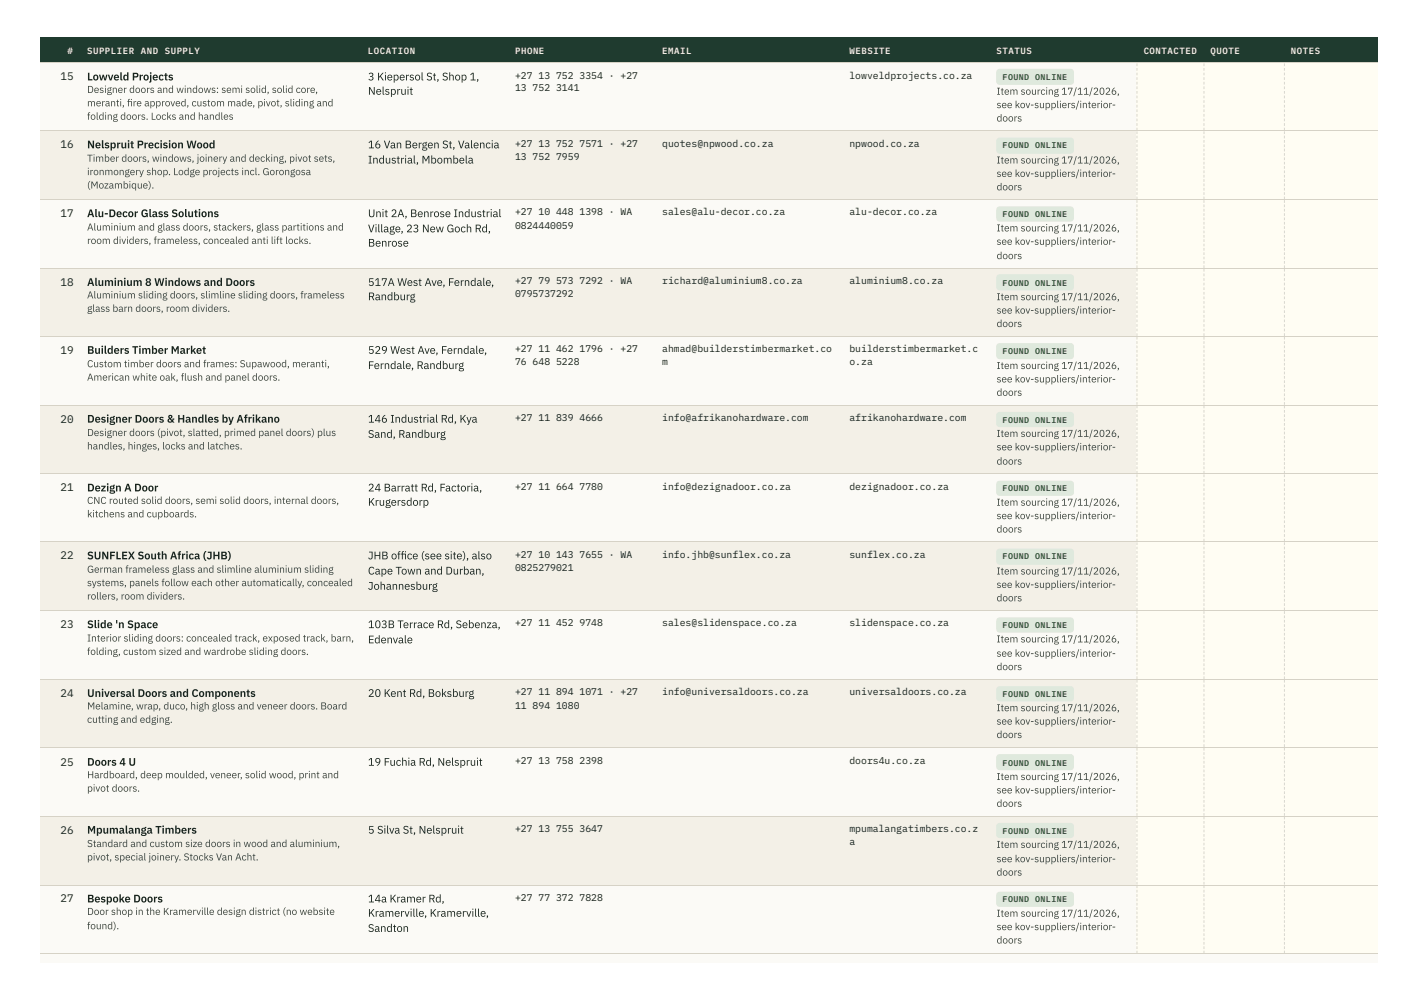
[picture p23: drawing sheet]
<svg xmlns="http://www.w3.org/2000/svg" width="420mm" height="297mm" viewBox="0 0 420 297" stroke-linecap="round" stroke-linejoin="round" font-family="sans-serif">
<defs><g id="words">
<g font-size="3.2" fill="#17231d">
<text x="17.9" y="23.8">15</text>
<text x="25.8" y="23.8">Lowveld Projects</text>
<text x="109" y="23.8">3 Kiepersol St, Shop 1,</text>
<text x="109" y="28">Nelspruit</text>
<text x="17.9" y="43.9">16</text>
<text x="25.8" y="43.9">Nelspruit Precision Wood</text>
<text x="109" y="43.9">16 Van Bergen St, Valencia</text>
<text x="109" y="48.4">Industrial, Mbombela</text>
<text x="17.9" y="64.3">17</text>
<text x="25.8" y="64.3">Alu-Decor Glass Solutions</text>
<text x="109" y="64.3">Unit 2A, Benrose Industrial</text>
<text x="109" y="68.8">Village, 23 New Goch Rd,</text>
<text x="109" y="73">Benrose</text>
<text x="17.9" y="84.7">18</text>
<text x="25.8" y="84.7">Aluminium 8 Windows and Doors</text>
<text x="109" y="84.7">517A West Ave, Ferndale,</text>
<text x="109" y="88.9">Randburg</text>
<text x="17.9" y="104.8">19</text>
<text x="25.8" y="104.8">Builders Timber Market</text>
<text x="109" y="104.8">529 West Ave, Ferndale,</text>
<text x="109" y="109.3">Ferndale, Randburg</text>
<text x="17.9" y="125.1">20</text>
<text x="25.8" y="125.1">Designer Doors &amp; Handles by Afrikano</text>
<text x="109" y="125.1">146 Industrial Rd, Kya</text>
<text x="109" y="129.6">Sand, Randburg</text>
<text x="17.9" y="145.5">21</text>
<text x="25.8" y="145.5">Dezign A Door</text>
<text x="109" y="145.5">24 Barratt Rd, Factoria,</text>
<text x="109" y="149.8">Krugersdorp</text>
<text x="17.9" y="165.6">22</text>
<text x="25.8" y="165.6">SUNFLEX South Africa (JHB)</text>
<text x="109" y="165.6">JHB offce (see site), also</text>
<text x="118.6" y="165.6">i</text>
<text x="109" y="170.1">Cape Town and Durban,</text>
<text x="109" y="174.6">Johannesburg</text>
<text x="17.9" y="186">23</text>
<text x="25.8" y="186">Slide 'n Space</text>
<text x="109" y="186">103B Terrace Rd, Sebenza,</text>
<text x="109" y="190.5">Edenvale</text>
<text x="17.9" y="206.4">24</text>
<text x="25.8" y="206.4">Universal Doors and Components</text>
<text x="109" y="206.4">20 Kent Rd, Boksburg</text>
<text x="17.9" y="226.7">25</text>
<text x="25.8" y="226.7">Doors 4 U</text>
<text x="109" y="226.7">19 Fuchia Rd, Nelspruit</text>
<text x="17.9" y="246.9">26</text>
<text x="25.8" y="246.9">Mpumalanga Timbers</text>
<text x="109" y="246.9">5 Silva St, Nelspruit</text>
<text x="17.9" y="267.2">27</text>
<text x="25.8" y="267.2">Bespoke Doors</text>
<text x="109" y="267.2">14a Kramer Rd,</text>
<text x="109" y="271.5">Kramerville, Kramerville,</text>
<text x="109" y="276">Sandton</text>
</g>
<g font-size="3" fill="#3d4540">
<text x="25.8" y="27.5">Designer doors and windows: semi solid, solid core,</text>
<text x="295.1" y="28">Item sourcing 17/11/2026,</text>
<text x="25.8" y="31.5">meranti, fre approved, custom made, pivot, sliding and</text>
<text x="25.8" y="35.5">folding doors. Locks and handles</text>
<text x="37.6" y="31.5">i</text>
<text x="295.1" y="32">see kov-suppliers/interior-</text>
<text x="295.1" y="36">doors</text>
<text x="25.8" y="47.9">Timber doors, windows, joinery and decking, pivot sets,</text>
<text x="25.8" y="51.9">ironmongery shop. Lodge projects incl. Gorongosa</text>
<text x="295.1" y="48.4">Item sourcing 17/11/2026,</text>
<text x="295.1" y="52.4">see kov-suppliers/interior-</text>
<text x="25.8" y="55.8">(Mozambique).</text>
<text x="295.1" y="56.4">doors</text>
<text x="25.8" y="68.3">Aluminium and glass doors, stackers, glass partitions and</text>
<text x="295.1" y="68.5">Item sourcing 17/11/2026,</text>
<text x="25.8" y="72.2">room dividers, frameless, concealed anti lift locks.</text>
<text x="295.1" y="72.5">see kov-suppliers/interior-</text>
<text x="295.1" y="76.7">doors</text>
<text x="25.8" y="88.4">Aluminium sliding doors, slimline sliding doors, frameless</text>
<text x="295.1" y="88.9">Item sourcing 17/11/2026,</text>
<text x="25.8" y="92.3">glass barn doors, room dividers.</text>
<text x="295.1" y="92.9">see kov-suppliers/interior-</text>
<text x="295.1" y="96.8">doors</text>
<text x="25.8" y="108.7">Custom timber doors and frames: Supawood, meranti,</text>
<text x="25.8" y="112.7">American white oak, flush and panel doors.</text>
<text x="295.1" y="109.3">Item sourcing 17/11/2026,</text>
<text x="295.1" y="113.2">see kov-suppliers/interior-</text>
<text x="295.1" y="117.2">doors</text>
<text x="25.8" y="129.1">Designer doors (pivot, slatted, primed panel doors) plus</text>
<text x="295.1" y="129.4">Item sourcing 17/11/2026,</text>
<text x="25.8" y="133.1">handles, hinges, locks and latches.</text>
<text x="295.1" y="133.4">see kov-suppliers/interior-</text>
<text x="295.1" y="137.6">doors</text>
<text x="25.8" y="149.2">CNC routed solid doors, semi solid doors, internal doors,</text>
<text x="295.1" y="149.8">Item sourcing 17/11/2026,</text>
<text x="25.8" y="153.2">kitchens and cupboards.</text>
<text x="295.1" y="153.7">see kov-suppliers/interior-</text>
<text x="295.1" y="157.7">doors</text>
<text x="25.8" y="169.6">German frameless glass and slimline aluminium sliding</text>
<text x="25.8" y="173.6">systems, panels follow each other automatically, concealed</text>
<text x="295.1" y="170.1">Item sourcing 17/11/2026,</text>
<text x="25.8" y="177.5">rollers, room dividers.</text>
<text x="295.1" y="174.1">see kov-suppliers/interior-</text>
<text x="295.1" y="178.1">doors</text>
<text x="25.8" y="190">Interior sliding doors: concealed track, exposed track, barn,</text>
<text x="295.1" y="190.2">Item sourcing 17/11/2026,</text>
<text x="25.8" y="193.9">folding, custom sized and wardrobe sliding doors.</text>
<text x="295.1" y="194.5">see kov-suppliers/interior-</text>
<text x="295.1" y="198.4">doors</text>
<text x="25.8" y="210.1">Melamine, wrap, duco, high gloss and veneer doors. Board</text>
<text x="25.8" y="214">cutting and edging.</text>
<text x="295.1" y="210.6">Item sourcing 17/11/2026,</text>
<text x="295.1" y="214.6">see kov-suppliers/interior-</text>
<text x="295.1" y="218.5">doors</text>
<text x="25.8" y="230.5">Hardboard, deep moulded, veneer, solid wood, print and</text>
<text x="295.1" y="231">Item sourcing 17/11/2026,</text>
<text x="25.8" y="234.4">pivot doors.</text>
<text x="295.1" y="235">see kov-suppliers/interior-</text>
<text x="295.1" y="238.9">doors</text>
<text x="25.8" y="250.8">Standard and custom size doors in wood and aluminium,</text>
<text x="295.1" y="251.1">Item sourcing 17/11/2026,</text>
<text x="25.8" y="254.8">pivot, special joinery. Stocks Van Acht.</text>
<text x="295.1" y="255.3">see kov-suppliers/interior-</text>
<text x="295.1" y="259.3">doors</text>
<text x="25.8" y="270.9">Door shop in the Kramerville design district (no website</text>
<text x="25.8" y="275.2">found).</text>
<text x="295.1" y="271.5">Item sourcing 17/11/2026,</text>
<text x="295.1" y="275.4">see kov-suppliers/interior-</text>
<text x="295.1" y="279.4">doors</text>
</g>
<g font-size="2.9" fill="#17231d">
<text x="152.5" y="23.3">+27</text>
<text x="159.5" y="23.3">13</text>
<text x="164.7" y="23.3">752</text>
<text x="171.6" y="23.3">3354 · +27</text>
<text x="251.5" y="23.3">lowveldprojects.co.za</text>
<text x="152.5" y="27">13</text>
<text x="157.7" y="27">752</text>
<text x="164.7" y="27">3141</text>
<text x="152.5" y="43.4">+27</text>
<text x="152.5" y="47.4">13</text>
<text x="157.7" y="47.4">752</text>
<text x="159.5" y="43.4">13</text>
<text x="164.7" y="43.4">752</text>
<text x="164.7" y="47.4">7959</text>
<text x="171.6" y="43.4">7571 · +27</text>
<text x="196.1" y="43.4">quotes@npwood.co.za</text>
<text x="251.5" y="43.4">npwood.co.za</text>
<text x="152.5" y="63.8">+27</text>
<text x="159.5" y="63.8">10</text>
<text x="164.7" y="63.8">448</text>
<text x="171.6" y="63.8">1398 · WA</text>
<text x="196.1" y="63.8">sales@alu-decor.co.za</text>
<text x="251.5" y="63.8">alu-decor.co.za</text>
<text x="152.5" y="67.7">0824440059</text>
<text x="152.5" y="84.1">+27</text>
<text x="152.5" y="87.8">0795737292</text>
<text x="159.5" y="84.1">79</text>
<text x="164.7" y="84.1">573</text>
<text x="171.6" y="84.1">7292 · WA</text>
<text x="196.1" y="84.1">richard@aluminium8.co.za</text>
<text x="251.5" y="84.1">aluminium8.co.za</text>
<text x="152.5" y="104.2">+27</text>
<text x="159.5" y="104.2">11</text>
<text x="164.7" y="104.2">462</text>
<text x="171.6" y="104.2">1796 · +27</text>
<text x="196.1" y="104.2">ahmad@builderstimbermarket.co</text>
<text x="251.5" y="104.2">builderstimbermarket.c</text>
<text x="152.5" y="108.2">76</text>
<text x="157.7" y="108.2">648</text>
<text x="164.7" y="108.2">5228</text>
<text x="196.1" y="108.2">m</text>
<text x="251.5" y="108.2">o.za</text>
<text x="152.5" y="124.6">+27</text>
<text x="159.5" y="124.6">11</text>
<text x="164.7" y="124.6">839</text>
<text x="171.6" y="124.6">4666</text>
<text x="196.1" y="124.6">info@afrikanohardware.com</text>
<text x="251.5" y="124.6">afrikanohardware.com</text>
<text x="152.5" y="145">+27</text>
<text x="159.5" y="145">11</text>
<text x="164.7" y="145">664</text>
<text x="171.6" y="145">7780</text>
<text x="196.1" y="145">info@dezignadoor.co.za</text>
<text x="251.5" y="145">dezignadoor.co.za</text>
<text x="152.5" y="165.1">+27</text>
<text x="159.5" y="165.1">10</text>
<text x="164.7" y="165.1">143</text>
<text x="171.6" y="165.1">7655 · WA</text>
<text x="196.1" y="165.1">info.jhb@sunflex.co.za</text>
<text x="251.5" y="165.1">sunflex.co.za</text>
<text x="152.5" y="169.1">0825279021</text>
<text x="152.5" y="185.5">+27</text>
<text x="159.5" y="185.5">11</text>
<text x="164.7" y="185.5">452</text>
<text x="171.6" y="185.5">9748</text>
<text x="196.1" y="185.5">sales@slidenspace.co.za</text>
<text x="251.5" y="185.5">slidenspace.co.za</text>
<text x="152.5" y="205.8">+27</text>
<text x="152.5" y="209.8">11</text>
<text x="157.7" y="209.8">894</text>
<text x="159.5" y="205.8">11</text>
<text x="164.7" y="205.8">894</text>
<text x="164.7" y="209.8">1080</text>
<text x="171.6" y="205.8">1071 · +27</text>
<text x="196.1" y="205.8">info@universaldoors.co.za</text>
<text x="251.5" y="205.8">universaldoors.co.za</text>
<text x="152.5" y="226.2">+27</text>
<text x="159.5" y="226.2">13</text>
<text x="164.7" y="226.2">758</text>
<text x="171.6" y="226.2">2398</text>
<text x="251.5" y="226.2">doors4u.co.za</text>
<text x="152.5" y="246.3">+27</text>
<text x="159.5" y="246.3">13</text>
<text x="164.7" y="246.3">755</text>
<text x="171.6" y="246.3">3647</text>
<text x="251.5" y="246.3">mpumalangatimbers.co.z</text>
<text x="251.5" y="250.3">a</text>
<text x="152.5" y="266.7">+27</text>
<text x="159.5" y="266.7">77</text>
<text x="164.7" y="266.7">372</text>
<text x="171.6" y="266.7">7828</text>
</g>
<g font-size="2.7" fill="#f3efe4">
<text x="20" y="15.9">#</text>
<text x="25.8" y="15.9">SUPPLIER</text>
<text x="41.7" y="15.9">AND</text>
<text x="48.8" y="15.9">SUPPLY</text>
<text x="109" y="15.9">LOCATION</text>
<text x="152.5" y="15.9">PHONE</text>
<text x="196.1" y="15.9">EMAIL</text>
<text x="251.5" y="15.9">WEBSITE</text>
<text x="295.1" y="15.9">STATUS</text>
<text x="338.7" y="15.9">CONTACTED</text>
<text x="358.5" y="15.9">QUOTE</text>
<text x="382.2" y="15.9">NOTES</text>
</g>
<g font-size="2.5" fill="#2c5a33">
<text x="296.9" y="23.8">FOUND</text>
<text x="306.5" y="23.8">ONLINE</text>
<text x="296.9" y="43.9">FOUND</text>
<text x="306.5" y="43.9">ONLINE</text>
<text x="296.9" y="64.3">FOUND</text>
<text x="306.5" y="64.3">ONLINE</text>
<text x="296.9" y="84.7">FOUND</text>
<text x="306.5" y="84.7">ONLINE</text>
<text x="296.9" y="104.8">FOUND</text>
<text x="306.5" y="104.8">ONLINE</text>
<text x="296.9" y="125.1">FOUND</text>
<text x="306.5" y="125.1">ONLINE</text>
<text x="296.9" y="145.5">FOUND</text>
<text x="306.5" y="145.5">ONLINE</text>
<text x="296.9" y="165.6">FOUND</text>
<text x="306.5" y="165.6">ONLINE</text>
<text x="296.9" y="186">FOUND</text>
<text x="306.5" y="186">ONLINE</text>
<text x="296.9" y="206.4">FOUND</text>
<text x="306.5" y="206.4">ONLINE</text>
<text x="296.9" y="226.7">FOUND</text>
<text x="306.5" y="226.7">ONLINE</text>
<text x="296.9" y="246.9">FOUND</text>
<text x="306.5" y="246.9">ONLINE</text>
<text x="296.9" y="267.2">FOUND</text>
<text x="306.5" y="267.2">ONLINE</text>
</g>
</g></defs>
<path d="M11.9 11.1h396.1v274.1h-396.1z" fill="#fbfaf6"/>
<g fill="#1f3b2f">
<path d="M11.9 11.1h11.9v7.4h-11.9z"/>
<path d="M23.8 11.1h83.1v7.4h-83.1z"/>
<path d="M106.9 11.1h43.6v7.4h-43.6z"/>
<path d="M150.5 11.1h43.7v7.4h-43.7z"/>
<path d="M194.2 11.1h55.3v7.4h-55.3z"/>
<path d="M249.5 11.1h43.7v7.4h-43.7z"/>
<path d="M293.2 11.1h43.3v7.4h-43.3z"/>
<path d="M336.5 11.1h19.9v7.4h-19.9z"/>
<path d="M356.4 11.1h23.8v7.4h-23.8z"/>
<path d="M380.2 11.1h27.8v7.4h-27.8z"/>
</g>
<g fill="#fffdf3">
<path d="M336.5 18.5h19.9v20.4h-19.9z"/>
<path d="M356.4 18.5h23.8v20.4h-23.8z"/>
<path d="M380.2 18.5h27.8v20.4h-27.8z"/>
</g>
<g fill="#f3f0e7">
<path d="M11.9 38.9h11.9v20.1h-11.9z"/>
<path d="M23.8 38.9h83.1v20.1h-83.1z"/>
<path d="M106.9 38.9h43.6v20.1h-43.6z"/>
<path d="M150.5 38.9h43.7v20.1h-43.7z"/>
<path d="M194.2 38.9h55.3v20.1h-55.3z"/>
<path d="M249.5 38.9h43.7v20.1h-43.7z"/>
<path d="M293.2 38.9h43.3v20.1h-43.3z"/>
</g>
<g fill="#fffdf3">
<path d="M336.5 38.9h19.9v20.1h-19.9z"/>
<path d="M356.4 38.9h23.8v20.1h-23.8z"/>
<path d="M380.2 38.9h27.8v20.1h-27.8z"/>
<path d="M336.5 59h19.9v20.4h-19.9z"/>
<path d="M356.4 59h23.8v20.4h-23.8z"/>
<path d="M380.2 59h27.8v20.4h-27.8z"/>
</g>
<g fill="#f3f0e7">
<path d="M11.9 79.4h11.9v20.3h-11.9z"/>
<path d="M23.8 79.4h83.1v20.3h-83.1z"/>
<path d="M106.9 79.4h43.6v20.3h-43.6z"/>
<path d="M150.5 79.4h43.7v20.3h-43.7z"/>
<path d="M194.2 79.4h55.3v20.3h-55.3z"/>
<path d="M249.5 79.4h43.7v20.3h-43.7z"/>
<path d="M293.2 79.4h43.3v20.3h-43.3z"/>
</g>
<g fill="#fffdf3">
<path d="M336.5 79.4h19.9v20.3h-19.9z"/>
<path d="M356.4 79.4h23.8v20.3h-23.8z"/>
<path d="M380.2 79.4h27.8v20.3h-27.8z"/>
<path d="M336.5 99.7h19.9v20.4h-19.9z"/>
<path d="M356.4 99.7h23.8v20.4h-23.8z"/>
<path d="M380.2 99.7h27.8v20.4h-27.8z"/>
</g>
<g fill="#f3f0e7">
<path d="M11.9 120.1h11.9v20.1h-11.9z"/>
<path d="M23.8 120.1h83.1v20.1h-83.1z"/>
<path d="M106.9 120.1h43.6v20.1h-43.6z"/>
<path d="M150.5 120.1h43.7v20.1h-43.7z"/>
<path d="M194.2 120.1h55.3v20.1h-55.3z"/>
<path d="M249.5 120.1h43.7v20.1h-43.7z"/>
<path d="M293.2 120.1h43.3v20.1h-43.3z"/>
</g>
<g fill="#fffdf3">
<path d="M336.5 120.1h19.9v20.1h-19.9z"/>
<path d="M356.4 120.1h23.8v20.1h-23.8z"/>
<path d="M380.2 120.1h27.8v20.1h-27.8z"/>
<path d="M336.5 140.2h19.9v20.4h-19.9z"/>
<path d="M356.4 140.2h23.8v20.4h-23.8z"/>
<path d="M380.2 140.2h27.8v20.4h-27.8z"/>
</g>
<g fill="#f3f0e7">
<path d="M11.9 160.6h11.9v20.4h-11.9z"/>
<path d="M23.8 160.6h83.1v20.4h-83.1z"/>
<path d="M106.9 160.6h43.6v20.4h-43.6z"/>
<path d="M150.5 160.6h43.7v20.4h-43.7z"/>
<path d="M194.2 160.6h55.3v20.4h-55.3z"/>
<path d="M249.5 160.6h43.7v20.4h-43.7z"/>
<path d="M293.2 160.6h43.3v20.4h-43.3z"/>
</g>
<g fill="#fffdf3">
<path d="M336.5 160.6h19.9v20.4h-19.9z"/>
<path d="M356.4 160.6h23.8v20.4h-23.8z"/>
<path d="M380.2 160.6h27.8v20.4h-27.8z"/>
<path d="M336.5 181h19.9v20.1h-19.9z"/>
<path d="M356.4 181h23.8v20.1h-23.8z"/>
<path d="M380.2 181h27.8v20.1h-27.8z"/>
</g>
<g fill="#f3f0e7">
<path d="M11.9 201.1h11.9v20.4h-11.9z"/>
<path d="M23.8 201.1h83.1v20.4h-83.1z"/>
<path d="M106.9 201.1h43.6v20.4h-43.6z"/>
<path d="M150.5 201.1h43.7v20.4h-43.7z"/>
<path d="M194.2 201.1h55.3v20.4h-55.3z"/>
<path d="M249.5 201.1h43.7v20.4h-43.7z"/>
<path d="M293.2 201.1h43.3v20.4h-43.3z"/>
</g>
<g fill="#fffdf3">
<path d="M336.5 201.1h19.9v20.4h-19.9z"/>
<path d="M356.4 201.1h23.8v20.4h-23.8z"/>
<path d="M380.2 201.1h27.8v20.4h-27.8z"/>
<path d="M336.5 221.5h19.9v20.3h-19.9z"/>
<path d="M356.4 221.5h23.8v20.3h-23.8z"/>
<path d="M380.2 221.5h27.8v20.3h-27.8z"/>
</g>
<g fill="#f3f0e7">
<path d="M11.9 241.8h11.9v20.1h-11.9z"/>
<path d="M23.8 241.8h83.1v20.1h-83.1z"/>
<path d="M106.9 241.8h43.6v20.1h-43.6z"/>
<path d="M150.5 241.8h43.7v20.1h-43.7z"/>
<path d="M194.2 241.8h55.3v20.1h-55.3z"/>
<path d="M249.5 241.8h43.7v20.1h-43.7z"/>
<path d="M293.2 241.8h43.3v20.1h-43.3z"/>
</g>
<g fill="#fffdf3">
<path d="M336.5 241.8h19.9v20.1h-19.9z"/>
<path d="M356.4 241.8h23.8v20.1h-23.8z"/>
<path d="M380.2 241.8h27.8v20.1h-27.8z"/>
<path d="M336.5 261.9h19.9v20.4h-19.9z"/>
<path d="M356.4 261.9h23.8v20.4h-23.8z"/>
<path d="M380.2 261.9h27.8v20.4h-27.8z"/>
</g>
<path d="M11.9 18.7h324.9" fill="none" stroke="#d6d2c6" stroke-width=".3"/>
<path d="M336.5 18.8h.3v.8h-.3zM336.5 20.1h.3v.8h-.3zM336.5 21.5h.3v.8h-.3zM336.5 22.9h.3v.8h-.3zM336.5 24.2h.3v.8h-.3zM336.5 25.6h.3v.8h-.3zM336.5 26.9h.3v.8h-.3zM336.5 28.3h.3v.8h-.3zM336.5 29.7h.3v.8h-.3zM336.5 31h.3v.8h-.3zM336.5 32.4h.3v.8h-.3zM336.5 33.8h.3v.7h-.3zM336.5 35.1h.3v.8h-.3zM336.5 36.5h.3v.8h-.3zM336.5 37.8h.3v.8h-.3z" fill="#d6d2c6"/>
<path d="M336.8 18.7h19.9" fill="none" stroke="#d6d2c6" stroke-width=".3"/>
<path d="M356.4 18.8h.3v.8h-.3zM356.4 20.1h.3v.8h-.3zM356.4 21.5h.3v.8h-.3zM356.4 22.9h.3v.8h-.3zM356.4 24.2h.3v.8h-.3zM356.4 25.6h.3v.8h-.3zM356.4 26.9h.3v.8h-.3zM356.4 28.3h.3v.8h-.3zM356.4 29.7h.3v.8h-.3zM356.4 31h.3v.8h-.3zM356.4 32.4h.3v.8h-.3zM356.4 33.8h.3v.7h-.3zM356.4 35.1h.3v.8h-.3zM356.4 36.5h.3v.8h-.3zM356.4 37.8h.3v.8h-.3z" fill="#d6d2c6"/>
<path d="M356.7 18.7h23.8" fill="none" stroke="#d6d2c6" stroke-width=".3"/>
<path d="M380.2 18.8h.3v.8h-.3zM380.2 20.1h.3v.8h-.3zM380.2 21.5h.3v.8h-.3zM380.2 22.9h.3v.8h-.3zM380.2 24.2h.3v.8h-.3zM380.2 25.6h.3v.8h-.3zM380.2 26.9h.3v.8h-.3zM380.2 28.3h.3v.8h-.3zM380.2 29.7h.3v.8h-.3zM380.2 31h.3v.8h-.3zM380.2 32.4h.3v.8h-.3zM380.2 33.8h.3v.7h-.3zM380.2 35.1h.3v.8h-.3zM380.2 36.5h.3v.8h-.3zM380.2 37.8h.3v.8h-.3z" fill="#d6d2c6"/>
<path d="M380.5 18.7h27.5M11.9 38.8h324.9" fill="none" stroke="#d6d2c6" stroke-width=".3"/>
<path d="M336.5 38.9h.3v.8h-.3zM336.5 40.2h.3v.8h-.3zM336.5 41.5h.3v.8h-.3zM336.5 42.8h.3v.8h-.3zM336.5 44h.3v.8h-.3zM336.5 45.3h.3v.8h-.3zM336.5 46.6h.3v.8h-.3zM336.5 47.9h.3v.8h-.3zM336.5 49.2h.3v.8h-.3zM336.5 50.5h.3v.8h-.3zM336.5 51.8h.3v.8h-.3zM336.5 53.1h.3v.8h-.3zM336.5 54.3h.3v.8h-.3zM336.5 55.6h.3v.8h-.3zM336.5 56.9h.3v.8h-.3zM336.5 58.2h.3v.8h-.3z" fill="#d6d2c6"/>
<path d="M336.8 38.8h19.9" fill="none" stroke="#d6d2c6" stroke-width=".3"/>
<path d="M356.4 38.9h.3v.8h-.3zM356.4 40.2h.3v.8h-.3zM356.4 41.5h.3v.8h-.3zM356.4 42.8h.3v.8h-.3zM356.4 44h.3v.8h-.3zM356.4 45.3h.3v.8h-.3zM356.4 46.6h.3v.8h-.3zM356.4 47.9h.3v.8h-.3zM356.4 49.2h.3v.8h-.3zM356.4 50.5h.3v.8h-.3zM356.4 51.8h.3v.8h-.3zM356.4 53.1h.3v.8h-.3zM356.4 54.3h.3v.8h-.3zM356.4 55.6h.3v.8h-.3zM356.4 56.9h.3v.8h-.3zM356.4 58.2h.3v.8h-.3z" fill="#d6d2c6"/>
<path d="M356.7 38.8h23.8" fill="none" stroke="#d6d2c6" stroke-width=".3"/>
<path d="M380.2 38.9h.3v.8h-.3zM380.2 40.2h.3v.8h-.3zM380.2 41.5h.3v.8h-.3zM380.2 42.8h.3v.8h-.3zM380.2 44h.3v.8h-.3zM380.2 45.3h.3v.8h-.3zM380.2 46.6h.3v.8h-.3zM380.2 47.9h.3v.8h-.3zM380.2 49.2h.3v.8h-.3zM380.2 50.5h.3v.8h-.3zM380.2 51.8h.3v.8h-.3zM380.2 53.1h.3v.8h-.3zM380.2 54.3h.3v.8h-.3zM380.2 55.6h.3v.8h-.3zM380.2 56.9h.3v.8h-.3zM380.2 58.2h.3v.8h-.3z" fill="#d6d2c6"/>
<path d="M380.5 38.8h27.5M11.9 59.1h324.9" fill="none" stroke="#d6d2c6" stroke-width=".3"/>
<path d="M336.5 59.3h.3v.8h-.3zM336.5 60.6h.3v.7h-.3zM336.5 61.8h.3v.8h-.3zM336.5 63.1h.3v.8h-.3zM336.5 64.4h.3v.8h-.3zM336.5 65.7h.3v.8h-.3zM336.5 67h.3v.8h-.3zM336.5 68.3h.3v.8h-.3zM336.5 69.6h.3v.8h-.3zM336.5 70.9h.3v.7h-.3zM336.5 72.1h.3v.8h-.3zM336.5 73.4h.3v.8h-.3zM336.5 74.7h.3v.8h-.3zM336.5 76h.3v.8h-.3zM336.5 77.3h.3v.8h-.3zM336.5 78.6h.3v.8h-.3z" fill="#d6d2c6"/>
<path d="M336.8 59.1h19.9" fill="none" stroke="#d6d2c6" stroke-width=".3"/>
<path d="M356.4 59.3h.3v.8h-.3zM356.4 60.6h.3v.7h-.3zM356.4 61.8h.3v.8h-.3zM356.4 63.1h.3v.8h-.3zM356.4 64.4h.3v.8h-.3zM356.4 65.7h.3v.8h-.3zM356.4 67h.3v.8h-.3zM356.4 68.3h.3v.8h-.3zM356.4 69.6h.3v.8h-.3zM356.4 70.9h.3v.7h-.3zM356.4 72.1h.3v.8h-.3zM356.4 73.4h.3v.8h-.3zM356.4 74.7h.3v.8h-.3zM356.4 76h.3v.8h-.3zM356.4 77.3h.3v.8h-.3zM356.4 78.6h.3v.8h-.3z" fill="#d6d2c6"/>
<path d="M356.7 59.1h23.8" fill="none" stroke="#d6d2c6" stroke-width=".3"/>
<path d="M380.2 59.3h.3v.8h-.3zM380.2 60.6h.3v.7h-.3zM380.2 61.8h.3v.8h-.3zM380.2 63.1h.3v.8h-.3zM380.2 64.4h.3v.8h-.3zM380.2 65.7h.3v.8h-.3zM380.2 67h.3v.8h-.3zM380.2 68.3h.3v.8h-.3zM380.2 69.6h.3v.8h-.3zM380.2 70.9h.3v.7h-.3zM380.2 72.1h.3v.8h-.3zM380.2 73.4h.3v.8h-.3zM380.2 74.7h.3v.8h-.3zM380.2 76h.3v.8h-.3zM380.2 77.3h.3v.8h-.3zM380.2 78.6h.3v.8h-.3z" fill="#d6d2c6"/>
<path d="M380.5 59.1h27.5M11.9 79.5h324.9" fill="none" stroke="#d6d2c6" stroke-width=".3"/>
<path d="M336.5 79.6h.3v.8h-.3zM336.5 81h.3v.8h-.3zM336.5 82.4h.3v.8h-.3zM336.5 83.7h.3v.8h-.3zM336.5 85.1h.3v.8h-.3zM336.5 86.4h.3v.8h-.3zM336.5 87.8h.3v.8h-.3zM336.5 89.2h.3v.8h-.3zM336.5 90.5h.3v.8h-.3zM336.5 91.9h.3v.8h-.3zM336.5 93.2h.3v.8h-.3zM336.5 94.6h.3v.8h-.3zM336.5 96h.3v.8h-.3zM336.5 97.3h.3v.8h-.3zM336.5 98.7h.3v.8h-.3z" fill="#d6d2c6"/>
<path d="M336.8 79.5h19.9" fill="none" stroke="#d6d2c6" stroke-width=".3"/>
<path d="M356.4 79.6h.3v.8h-.3zM356.4 81h.3v.8h-.3zM356.4 82.4h.3v.8h-.3zM356.4 83.7h.3v.8h-.3zM356.4 85.1h.3v.8h-.3zM356.4 86.4h.3v.8h-.3zM356.4 87.8h.3v.8h-.3zM356.4 89.2h.3v.8h-.3zM356.4 90.5h.3v.8h-.3zM356.4 91.9h.3v.8h-.3zM356.4 93.2h.3v.8h-.3zM356.4 94.6h.3v.8h-.3zM356.4 96h.3v.8h-.3zM356.4 97.3h.3v.8h-.3zM356.4 98.7h.3v.8h-.3z" fill="#d6d2c6"/>
<path d="M356.7 79.5h23.8" fill="none" stroke="#d6d2c6" stroke-width=".3"/>
<path d="M380.2 79.6h.3v.8h-.3zM380.2 81h.3v.8h-.3zM380.2 82.4h.3v.8h-.3zM380.2 83.7h.3v.8h-.3zM380.2 85.1h.3v.8h-.3zM380.2 86.4h.3v.8h-.3zM380.2 87.8h.3v.8h-.3zM380.2 89.2h.3v.8h-.3zM380.2 90.5h.3v.8h-.3zM380.2 91.9h.3v.8h-.3zM380.2 93.2h.3v.8h-.3zM380.2 94.6h.3v.8h-.3zM380.2 96h.3v.8h-.3zM380.2 97.3h.3v.8h-.3zM380.2 98.7h.3v.8h-.3z" fill="#d6d2c6"/>
<path d="M380.5 79.5h27.5M11.9 99.6h324.9" fill="none" stroke="#d6d2c6" stroke-width=".3"/>
<path d="M336.5 99.7h.3v.8h-.3zM336.5 101h.3v.8h-.3zM336.5 102.3h.3v.8h-.3zM336.5 103.6h.3v.8h-.3zM336.5 104.9h.3v.8h-.3zM336.5 106.2h.3v.8h-.3zM336.5 107.5h.3v.8h-.3zM336.5 108.8h.3v.8h-.3zM336.5 110h.3v.8h-.3zM336.5 111.3h.3v.8h-.3zM336.5 112.6h.3v.8h-.3zM336.5 113.9h.3v.8h-.3zM336.5 115.2h.3v.8h-.3zM336.5 116.5h.3v.8h-.3zM336.5 117.8h.3v.8h-.3zM336.5 119.1h.3v.8h-.3z" fill="#d6d2c6"/>
<path d="M336.8 99.6h19.9" fill="none" stroke="#d6d2c6" stroke-width=".3"/>
<path d="M356.4 99.7h.3v.8h-.3zM356.4 101h.3v.8h-.3zM356.4 102.3h.3v.8h-.3zM356.4 103.6h.3v.8h-.3zM356.4 104.9h.3v.8h-.3zM356.4 106.2h.3v.8h-.3zM356.4 107.5h.3v.8h-.3zM356.4 108.8h.3v.8h-.3zM356.4 110h.3v.8h-.3zM356.4 111.3h.3v.8h-.3zM356.4 112.6h.3v.8h-.3zM356.4 113.9h.3v.8h-.3zM356.4 115.2h.3v.8h-.3zM356.4 116.5h.3v.8h-.3zM356.4 117.8h.3v.8h-.3zM356.4 119.1h.3v.8h-.3z" fill="#d6d2c6"/>
<path d="M356.7 99.6h23.8" fill="none" stroke="#d6d2c6" stroke-width=".3"/>
<path d="M380.2 99.7h.3v.8h-.3zM380.2 101h.3v.8h-.3zM380.2 102.3h.3v.8h-.3zM380.2 103.6h.3v.8h-.3zM380.2 104.9h.3v.8h-.3zM380.2 106.2h.3v.8h-.3zM380.2 107.5h.3v.8h-.3zM380.2 108.8h.3v.8h-.3zM380.2 110h.3v.8h-.3zM380.2 111.3h.3v.8h-.3zM380.2 112.6h.3v.8h-.3zM380.2 113.9h.3v.8h-.3zM380.2 115.2h.3v.8h-.3zM380.2 116.5h.3v.8h-.3zM380.2 117.8h.3v.8h-.3zM380.2 119.1h.3v.8h-.3z" fill="#d6d2c6"/>
<path d="M380.5 99.6h27.5M11.9 120h324.9" fill="none" stroke="#d6d2c6" stroke-width=".3"/>
<path d="M336.5 120.1h.3v.8h-.3zM336.5 121.4h.3v.8h-.3zM336.5 122.7h.3v.8h-.3zM336.5 124h.3v.8h-.3zM336.5 125.3h.3v.8h-.3zM336.5 126.6h.3v.8h-.3zM336.5 127.8h.3v.8h-.3zM336.5 129.1h.3v.8h-.3zM336.5 130.4h.3v.8h-.3zM336.5 131.7h.3v.8h-.3zM336.5 133h.3v.8h-.3zM336.5 134.3h.3v.8h-.3zM336.5 135.6h.3v.8h-.3zM336.5 136.9h.3v.8h-.3zM336.5 138.1h.3v.8h-.3zM336.5 139.4h.3v.8h-.3z" fill="#d6d2c6"/>
<path d="M336.8 120h19.9" fill="none" stroke="#d6d2c6" stroke-width=".3"/>
<path d="M356.4 120.1h.3v.8h-.3zM356.4 121.4h.3v.8h-.3zM356.4 122.7h.3v.8h-.3zM356.4 124h.3v.8h-.3zM356.4 125.3h.3v.8h-.3zM356.4 126.6h.3v.8h-.3zM356.4 127.8h.3v.8h-.3zM356.4 129.1h.3v.8h-.3zM356.4 130.4h.3v.8h-.3zM356.4 131.7h.3v.8h-.3zM356.4 133h.3v.8h-.3zM356.4 134.3h.3v.8h-.3zM356.4 135.6h.3v.8h-.3zM356.4 136.9h.3v.8h-.3zM356.4 138.1h.3v.8h-.3zM356.4 139.4h.3v.8h-.3z" fill="#d6d2c6"/>
<path d="M356.7 120h23.8" fill="none" stroke="#d6d2c6" stroke-width=".3"/>
<path d="M380.2 120.1h.3v.8h-.3zM380.2 121.4h.3v.8h-.3zM380.2 122.7h.3v.8h-.3zM380.2 124h.3v.8h-.3zM380.2 125.3h.3v.8h-.3zM380.2 126.6h.3v.8h-.3zM380.2 127.8h.3v.8h-.3zM380.2 129.1h.3v.8h-.3zM380.2 130.4h.3v.8h-.3zM380.2 131.7h.3v.8h-.3zM380.2 133h.3v.8h-.3zM380.2 134.3h.3v.8h-.3zM380.2 135.6h.3v.8h-.3zM380.2 136.9h.3v.8h-.3zM380.2 138.1h.3v.8h-.3zM380.2 139.4h.3v.8h-.3z" fill="#d6d2c6"/>
<path d="M380.5 120h27.5M11.9 140.4h324.9" fill="none" stroke="#d6d2c6" stroke-width=".3"/>
<path d="M336.5 140.5h.3v.8h-.3zM336.5 141.9h.3v.7h-.3zM336.5 143.2h.3v.8h-.3zM336.5 144.6h.3v.8h-.3zM336.5 145.9h.3v.8h-.3zM336.5 147.3h.3v.8h-.3zM336.5 148.7h.3v.8h-.3zM336.5 150h.3v.8h-.3zM336.5 151.4h.3v.8h-.3zM336.5 152.7h.3v.8h-.3zM336.5 154.1h.3v.8h-.3zM336.5 155.5h.3v.8h-.3zM336.5 156.8h.3v.8h-.3zM336.5 158.2h.3v.8h-.3zM336.5 159.5h.3v.8h-.3z" fill="#d6d2c6"/>
<path d="M336.8 140.4h19.9" fill="none" stroke="#d6d2c6" stroke-width=".3"/>
<path d="M356.4 140.5h.3v.8h-.3zM356.4 141.9h.3v.7h-.3zM356.4 143.2h.3v.8h-.3zM356.4 144.6h.3v.8h-.3zM356.4 145.9h.3v.8h-.3zM356.4 147.3h.3v.8h-.3zM356.4 148.7h.3v.8h-.3zM356.4 150h.3v.8h-.3zM356.4 151.4h.3v.8h-.3zM356.4 152.7h.3v.8h-.3zM356.4 154.1h.3v.8h-.3zM356.4 155.5h.3v.8h-.3zM356.4 156.8h.3v.8h-.3zM356.4 158.2h.3v.8h-.3zM356.4 159.5h.3v.8h-.3z" fill="#d6d2c6"/>
<path d="M356.7 140.4h23.8" fill="none" stroke="#d6d2c6" stroke-width=".3"/>
<path d="M380.2 140.5h.3v.8h-.3zM380.2 141.9h.3v.7h-.3zM380.2 143.2h.3v.8h-.3zM380.2 144.6h.3v.8h-.3zM380.2 145.9h.3v.8h-.3zM380.2 147.3h.3v.8h-.3zM380.2 148.7h.3v.8h-.3zM380.2 150h.3v.8h-.3zM380.2 151.4h.3v.8h-.3zM380.2 152.7h.3v.8h-.3zM380.2 154.1h.3v.8h-.3zM380.2 155.5h.3v.8h-.3zM380.2 156.8h.3v.8h-.3zM380.2 158.2h.3v.8h-.3zM380.2 159.5h.3v.8h-.3z" fill="#d6d2c6"/>
<path d="M380.5 140.4h27.5M11.9 160.5h324.9" fill="none" stroke="#d6d2c6" stroke-width=".3"/>
<path d="M336.5 160.6h.3v.8h-.3zM336.5 161.9h.3v.8h-.3zM336.5 163.2h.3v.8h-.3zM336.5 164.5h.3v.8h-.3zM336.5 165.8h.3v.7h-.3zM336.5 167h.3v.8h-.3zM336.5 168.3h.3v.8h-.3zM336.5 169.6h.3v.8h-.3zM336.5 170.9h.3v.8h-.3zM336.5 172.2h.3v.8h-.3zM336.5 173.5h.3v.8h-.3zM336.5 174.8h.3v.8h-.3zM336.5 176.1h.3v.7h-.3zM336.5 177.3h.3v.8h-.3zM336.5 178.6h.3v.8h-.3zM336.5 179.9h.3v.8h-.3z" fill="#d6d2c6"/>
<path d="M336.8 160.5h19.9" fill="none" stroke="#d6d2c6" stroke-width=".3"/>
<path d="M356.4 160.6h.3v.8h-.3zM356.4 161.9h.3v.8h-.3zM356.4 163.2h.3v.8h-.3zM356.4 164.5h.3v.8h-.3zM356.4 165.8h.3v.7h-.3zM356.4 167h.3v.8h-.3zM356.4 168.3h.3v.8h-.3zM356.4 169.6h.3v.8h-.3zM356.4 170.9h.3v.8h-.3zM356.4 172.2h.3v.8h-.3zM356.4 173.5h.3v.8h-.3zM356.4 174.8h.3v.8h-.3zM356.4 176.1h.3v.7h-.3zM356.4 177.3h.3v.8h-.3zM356.4 178.6h.3v.8h-.3zM356.4 179.9h.3v.8h-.3z" fill="#d6d2c6"/>
<path d="M356.7 160.5h23.8" fill="none" stroke="#d6d2c6" stroke-width=".3"/>
<path d="M380.2 160.6h.3v.8h-.3zM380.2 161.9h.3v.8h-.3zM380.2 163.2h.3v.8h-.3zM380.2 164.5h.3v.8h-.3zM380.2 165.8h.3v.7h-.3zM380.2 167h.3v.8h-.3zM380.2 168.3h.3v.8h-.3zM380.2 169.6h.3v.8h-.3zM380.2 170.9h.3v.8h-.3zM380.2 172.2h.3v.8h-.3zM380.2 173.5h.3v.8h-.3zM380.2 174.8h.3v.8h-.3zM380.2 176.1h.3v.7h-.3zM380.2 177.3h.3v.8h-.3zM380.2 178.6h.3v.8h-.3zM380.2 179.9h.3v.8h-.3z" fill="#d6d2c6"/>
<path d="M380.5 160.5h27.5M11.9 180.8h324.9" fill="none" stroke="#d6d2c6" stroke-width=".3"/>
<path d="M336.5 181h.3v.8h-.3zM336.5 182.3h.3v.8h-.3zM336.5 183.6h.3v.7h-.3zM336.5 184.8h.3v.8h-.3zM336.5 186.1h.3v.8h-.3zM336.5 187.4h.3v.8h-.3zM336.5 188.7h.3v.8h-.3zM336.5 190h.3v.8h-.3zM336.5 191.3h.3v.8h-.3zM336.5 192.6h.3v.8h-.3zM336.5 193.9h.3v.7h-.3zM336.5 195.1h.3v.8h-.3zM336.5 196.4h.3v.8h-.3zM336.5 197.7h.3v.8h-.3zM336.5 199h.3v.8h-.3zM336.5 200.3h.3v.8h-.3z" fill="#d6d2c6"/>
<path d="M336.8 180.8h19.9" fill="none" stroke="#d6d2c6" stroke-width=".3"/>
<path d="M356.4 181h.3v.8h-.3zM356.4 182.3h.3v.8h-.3zM356.4 183.6h.3v.7h-.3zM356.4 184.8h.3v.8h-.3zM356.4 186.1h.3v.8h-.3zM356.4 187.4h.3v.8h-.3zM356.4 188.7h.3v.8h-.3zM356.4 190h.3v.8h-.3zM356.4 191.3h.3v.8h-.3zM356.4 192.6h.3v.8h-.3zM356.4 193.9h.3v.7h-.3zM356.4 195.1h.3v.8h-.3zM356.4 196.4h.3v.8h-.3zM356.4 197.7h.3v.8h-.3zM356.4 199h.3v.8h-.3zM356.4 200.3h.3v.8h-.3z" fill="#d6d2c6"/>
<path d="M356.7 180.8h23.8" fill="none" stroke="#d6d2c6" stroke-width=".3"/>
<path d="M380.2 181h.3v.8h-.3zM380.2 182.3h.3v.8h-.3zM380.2 183.6h.3v.7h-.3zM380.2 184.8h.3v.8h-.3zM380.2 186.1h.3v.8h-.3zM380.2 187.4h.3v.8h-.3zM380.2 188.7h.3v.8h-.3zM380.2 190h.3v.8h-.3zM380.2 191.3h.3v.8h-.3zM380.2 192.6h.3v.8h-.3zM380.2 193.9h.3v.7h-.3zM380.2 195.1h.3v.8h-.3zM380.2 196.4h.3v.8h-.3zM380.2 197.7h.3v.8h-.3zM380.2 199h.3v.8h-.3zM380.2 200.3h.3v.8h-.3z" fill="#d6d2c6"/>
<path d="M380.5 180.8h27.5M11.9 201.2h324.9" fill="none" stroke="#d6d2c6" stroke-width=".3"/>
<path d="M336.5 201.3h.3v.8h-.3zM336.5 202.7h.3v.8h-.3zM336.5 204.1h.3v.8h-.3zM336.5 205.4h.3v.8h-.3zM336.5 206.8h.3v.8h-.3zM336.5 208.2h.3v.7h-.3zM336.5 209.5h.3v.8h-.3zM336.5 210.9h.3v.8h-.3zM336.5 212.2h.3v.8h-.3zM336.5 213.6h.3v.8h-.3zM336.5 215h.3v.7h-.3zM336.5 216.3h.3v.8h-.3zM336.5 217.7h.3v.8h-.3zM336.5 219h.3v.8h-.3zM336.5 220.4h.3v.8h-.3z" fill="#d6d2c6"/>
<path d="M336.8 201.2h19.9" fill="none" stroke="#d6d2c6" stroke-width=".3"/>
<path d="M356.4 201.3h.3v.8h-.3zM356.4 202.7h.3v.8h-.3zM356.4 204.1h.3v.8h-.3zM356.4 205.4h.3v.8h-.3zM356.4 206.8h.3v.8h-.3zM356.4 208.2h.3v.7h-.3zM356.4 209.5h.3v.8h-.3zM356.4 210.9h.3v.8h-.3zM356.4 212.2h.3v.8h-.3zM356.4 213.6h.3v.8h-.3zM356.4 215h.3v.7h-.3zM356.4 216.3h.3v.8h-.3zM356.4 217.7h.3v.8h-.3zM356.4 219h.3v.8h-.3zM356.4 220.4h.3v.8h-.3z" fill="#d6d2c6"/>
<path d="M356.7 201.2h23.8" fill="none" stroke="#d6d2c6" stroke-width=".3"/>
<path d="M380.2 201.3h.3v.8h-.3zM380.2 202.7h.3v.8h-.3zM380.2 204.1h.3v.8h-.3zM380.2 205.4h.3v.8h-.3zM380.2 206.8h.3v.8h-.3zM380.2 208.2h.3v.7h-.3zM380.2 209.5h.3v.8h-.3zM380.2 210.9h.3v.8h-.3zM380.2 212.2h.3v.8h-.3zM380.2 213.6h.3v.8h-.3zM380.2 215h.3v.7h-.3zM380.2 216.3h.3v.8h-.3zM380.2 217.7h.3v.8h-.3zM380.2 219h.3v.8h-.3zM380.2 220.4h.3v.8h-.3z" fill="#d6d2c6"/>
<path d="M380.5 201.2h27.5M11.9 221.3h324.9" fill="none" stroke="#d6d2c6" stroke-width=".3"/>
<path d="M336.5 221.5h.3v.8h-.3zM336.5 222.7h.3v.8h-.3zM336.5 224h.3v.8h-.3zM336.5 225.3h.3v.8h-.3zM336.5 226.6h.3v.8h-.3zM336.5 227.9h.3v.8h-.3zM336.5 229.2h.3v.8h-.3zM336.5 230.5h.3v.8h-.3zM336.5 231.8h.3v.8h-.3zM336.5 233h.3v.8h-.3zM336.5 234.3h.3v.8h-.3zM336.5 235.6h.3v.8h-.3zM336.5 236.9h.3v.8h-.3zM336.5 238.2h.3v.8h-.3zM336.5 239.5h.3v.8h-.3zM336.5 240.8h.3v.8h-.3z" fill="#d6d2c6"/>
<path d="M336.8 221.3h19.9" fill="none" stroke="#d6d2c6" stroke-width=".3"/>
<path d="M356.4 221.5h.3v.8h-.3zM356.4 222.7h.3v.8h-.3zM356.4 224h.3v.8h-.3zM356.4 225.3h.3v.8h-.3zM356.4 226.6h.3v.8h-.3zM356.4 227.9h.3v.8h-.3zM356.4 229.2h.3v.8h-.3zM356.4 230.5h.3v.8h-.3zM356.4 231.8h.3v.8h-.3zM356.4 233h.3v.8h-.3zM356.4 234.3h.3v.8h-.3zM356.4 235.6h.3v.8h-.3zM356.4 236.9h.3v.8h-.3zM356.4 238.2h.3v.8h-.3zM356.4 239.5h.3v.8h-.3zM356.4 240.8h.3v.8h-.3z" fill="#d6d2c6"/>
<path d="M356.7 221.3h23.8" fill="none" stroke="#d6d2c6" stroke-width=".3"/>
<path d="M380.2 221.5h.3v.8h-.3zM380.2 222.7h.3v.8h-.3zM380.2 224h.3v.8h-.3zM380.2 225.3h.3v.8h-.3zM380.2 226.6h.3v.8h-.3zM380.2 227.9h.3v.8h-.3zM380.2 229.2h.3v.8h-.3zM380.2 230.5h.3v.8h-.3zM380.2 231.8h.3v.8h-.3zM380.2 233h.3v.8h-.3zM380.2 234.3h.3v.8h-.3zM380.2 235.6h.3v.8h-.3zM380.2 236.9h.3v.8h-.3zM380.2 238.2h.3v.8h-.3zM380.2 239.5h.3v.8h-.3zM380.2 240.8h.3v.8h-.3z" fill="#d6d2c6"/>
<path d="M380.5 221.3h27.5M11.9 241.7h324.9" fill="none" stroke="#d6d2c6" stroke-width=".3"/>
<path d="M336.5 241.8h.3v.8h-.3zM336.5 243.1h.3v.8h-.3zM336.5 244.4h.3v.8h-.3zM336.5 245.7h.3v.8h-.3zM336.5 247h.3v.8h-.3zM336.5 248.3h.3v.8h-.3zM336.5 249.6h.3v.7h-.3zM336.5 250.8h.3v.8h-.3zM336.5 252.1h.3v.8h-.3zM336.5 253.4h.3v.8h-.3zM336.5 254.7h.3v.8h-.3zM336.5 256h.3v.8h-.3zM336.5 257.3h.3v.8h-.3zM336.5 258.6h.3v.8h-.3zM336.5 259.9h.3v.7h-.3zM336.5 261.1h.3v.8h-.3z" fill="#d6d2c6"/>
<path d="M336.8 241.7h19.9" fill="none" stroke="#d6d2c6" stroke-width=".3"/>
<path d="M356.4 241.8h.3v.8h-.3zM356.4 243.1h.3v.8h-.3zM356.4 244.4h.3v.8h-.3zM356.4 245.7h.3v.8h-.3zM356.4 247h.3v.8h-.3zM356.4 248.3h.3v.8h-.3zM356.4 249.6h.3v.7h-.3zM356.4 250.8h.3v.8h-.3zM356.4 252.1h.3v.8h-.3zM356.4 253.4h.3v.8h-.3zM356.4 254.7h.3v.8h-.3zM356.4 256h.3v.8h-.3zM356.4 257.3h.3v.8h-.3zM356.4 258.6h.3v.8h-.3zM356.4 259.9h.3v.7h-.3zM356.4 261.1h.3v.8h-.3z" fill="#d6d2c6"/>
<path d="M356.7 241.7h23.8" fill="none" stroke="#d6d2c6" stroke-width=".3"/>
<path d="M380.2 241.8h.3v.8h-.3zM380.2 243.1h.3v.8h-.3zM380.2 244.4h.3v.8h-.3zM380.2 245.7h.3v.8h-.3zM380.2 247h.3v.8h-.3zM380.2 248.3h.3v.8h-.3zM380.2 249.6h.3v.7h-.3zM380.2 250.8h.3v.8h-.3zM380.2 252.1h.3v.8h-.3zM380.2 253.4h.3v.8h-.3zM380.2 254.7h.3v.8h-.3zM380.2 256h.3v.8h-.3zM380.2 257.3h.3v.8h-.3zM380.2 258.6h.3v.8h-.3zM380.2 259.9h.3v.7h-.3zM380.2 261.1h.3v.8h-.3z" fill="#d6d2c6"/>
<path d="M380.5 241.7h27.5M11.9 262.1h324.9" fill="none" stroke="#d6d2c6" stroke-width=".3"/>
<path d="M336.5 262.2h.3v.8h-.3zM336.5 263.5h.3v.8h-.3zM336.5 264.8h.3v.8h-.3zM336.5 266.1h.3v.8h-.3zM336.5 267.4h.3v.7h-.3zM336.5 268.6h.3v.8h-.3zM336.5 269.9h.3v.8h-.3zM336.5 271.2h.3v.8h-.3zM336.5 272.5h.3v.8h-.3zM336.5 273.8h.3v.8h-.3zM336.5 275.1h.3v.8h-.3zM336.5 276.4h.3v.8h-.3zM336.5 277.7h.3v.7h-.3zM336.5 278.9h.3v.8h-.3zM336.5 280.2h.3v.8h-.3zM336.5 281.5h.3v.8h-.3z" fill="#d6d2c6"/>
<path d="M336.8 262.1h19.9" fill="none" stroke="#d6d2c6" stroke-width=".3"/>
<path d="M356.4 262.2h.3v.8h-.3zM356.4 263.5h.3v.8h-.3zM356.4 264.8h.3v.8h-.3zM356.4 266.1h.3v.8h-.3zM356.4 267.4h.3v.7h-.3zM356.4 268.6h.3v.8h-.3zM356.4 269.9h.3v.8h-.3zM356.4 271.2h.3v.8h-.3zM356.4 272.5h.3v.8h-.3zM356.4 273.8h.3v.8h-.3zM356.4 275.1h.3v.8h-.3zM356.4 276.4h.3v.8h-.3zM356.4 277.7h.3v.7h-.3zM356.4 278.9h.3v.8h-.3zM356.4 280.2h.3v.8h-.3zM356.4 281.5h.3v.8h-.3z" fill="#d6d2c6"/>
<path d="M356.7 262.1h23.8" fill="none" stroke="#d6d2c6" stroke-width=".3"/>
<path d="M380.2 262.2h.3v.8h-.3zM380.2 263.5h.3v.8h-.3zM380.2 264.8h.3v.8h-.3zM380.2 266.1h.3v.8h-.3zM380.2 267.4h.3v.7h-.3zM380.2 268.6h.3v.8h-.3zM380.2 269.9h.3v.8h-.3zM380.2 271.2h.3v.8h-.3zM380.2 272.5h.3v.8h-.3zM380.2 273.8h.3v.8h-.3zM380.2 275.1h.3v.8h-.3zM380.2 276.4h.3v.8h-.3zM380.2 277.7h.3v.7h-.3zM380.2 278.9h.3v.8h-.3zM380.2 280.2h.3v.8h-.3zM380.2 281.5h.3v.8h-.3z" fill="#d6d2c6"/>
<path d="M380.5 262.1h27.5M11.9 282.4h396.1" fill="none" stroke="#d6d2c6" stroke-width=".3"/>
<g fill="#dfe9dd">
<path d="M295.3 20.7l.7-.3h21a1 1 0 0 1 1 1v2.7a1 1 0 0 1-1 1h-21a1 1 0 0 1-1-1v-2.7z"/>
<path d="M295.3 41l.7-.3h21a1 1 0 0 1 1 1v2.8a1 1 0 0 1-1 1h-21a1 1 0 0 1-1-1v-2.8z"/>
<path d="M295.3 61.4l.7-.3h21a1 1 0 0 1 1 1v2.5a1 1 0 0 1-1 1h-21a1 1 0 0 1-1-1v-2.5z"/>
<path d="M295.3 81.5l.7-.3h21a1 1 0 0 1 1 1v2.8a1 1 0 0 1-1 1h-21a1 1 0 0 1-1-1v-2.8z"/>
<path d="M295.3 101.9l.7-.3h21a1 1 0 0 1 1 1v2.8a1 1 0 0 1-1 1h-21a1 1 0 0 1-1-1v-2.8z"/>
<path d="M295.3 122.3l.7-.3h21a1 1 0 0 1 1 1v2.5a1 1 0 0 1-1 1h-21a1 1 0 0 1-1-1v-2.5z"/>
<path d="M295.3 142.6l.7-.3h21a1 1 0 0 1 1 1v2.5a1 1 0 0 1-1 1h-21a1 1 0 0 1-1-1v-2.5z"/>
<path d="M295.3 162.7l.7-.2h21a1 1 0 0 1 1 1v2.7a1 1 0 0 1-1 1h-21a1 1 0 0 1-1-1v-2.7z"/>
<path d="M295.3 183.1l.7-.3h21a1 1 0 0 1 1 1v2.5a1 1 0 0 1-1 1h-21a1 1 0 0 1-1-1v-2.5z"/>
<path d="M295.3 203.5l.7-.3h21a1 1 0 0 1 1 1v2.5a1 1 0 0 1-1 1h-21a1 1 0 0 1-1-1v-2.5z"/>
<path d="M295.3 223.6l.7-.3h21a1 1 0 0 1 1 1v2.8a1 1 0 0 1-1 1h-21a1 1 0 0 1-1-1v-2.8z"/>
<path d="M295.3 244l.7-.3h21a1 1 0 0 1 1 1v2.5a1 1 0 0 1-1 1h-21a1 1 0 0 1-1-1v-2.5z"/>
<path d="M295.3 264.3l.7-.2h21a1 1 0 0 1 1 1v2.5a1 1 0 0 1-1 1h-21a1 1 0 0 1-1-1v-2.5z"/>
</g>
<use href="#words"/>
</svg>
